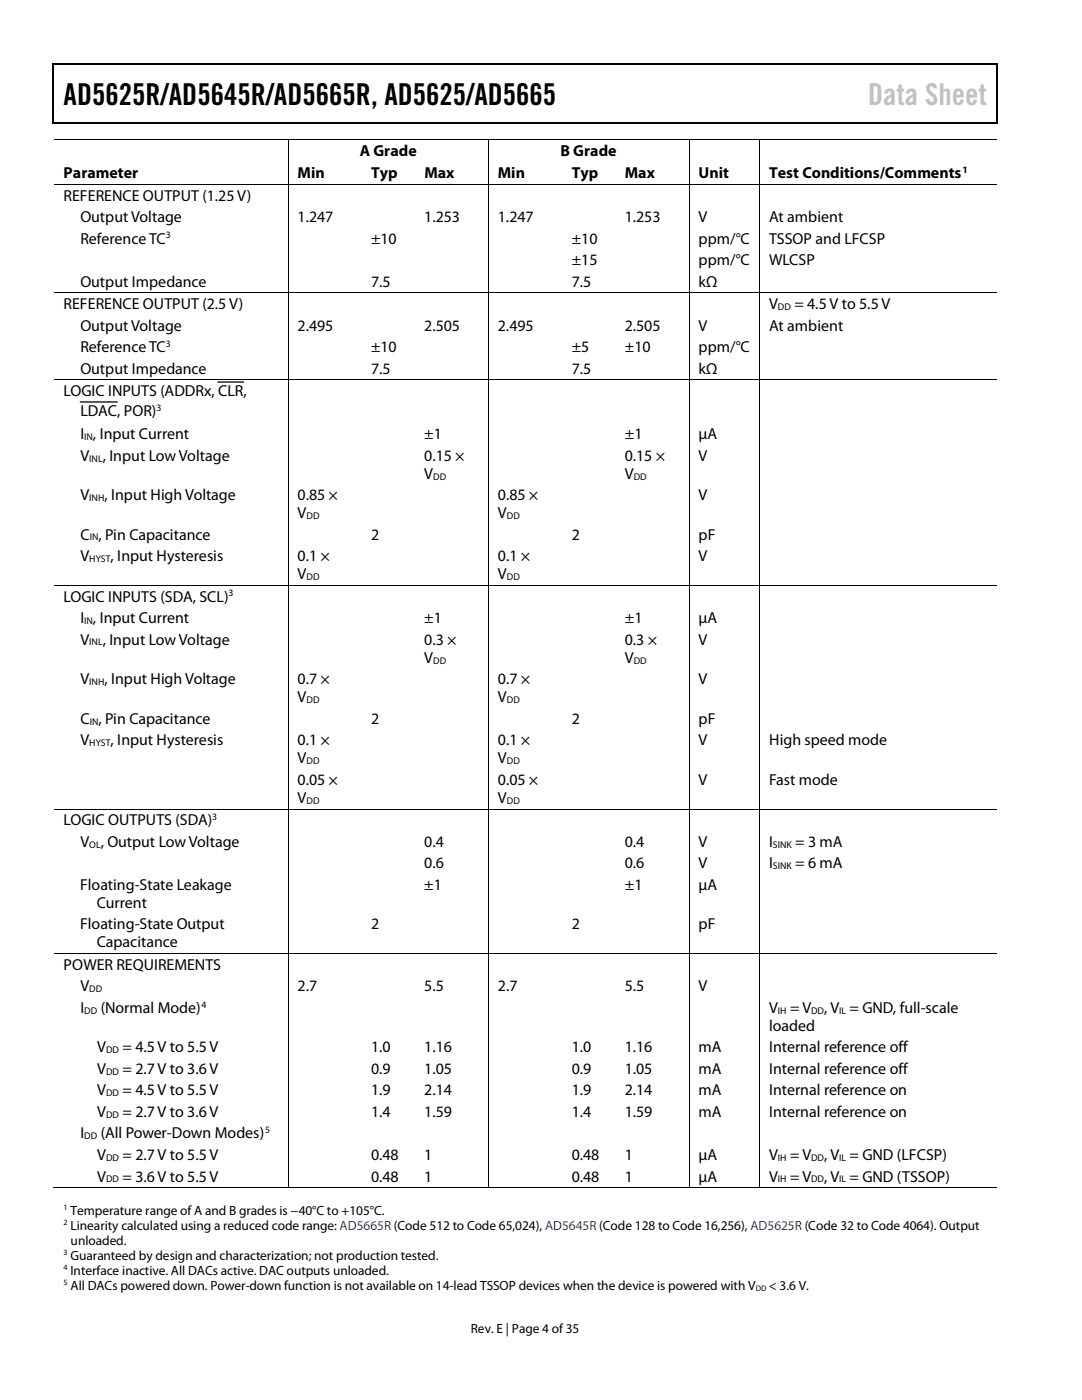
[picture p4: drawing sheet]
<svg xmlns="http://www.w3.org/2000/svg" width="216mm" height="279mm" viewBox="0 0 216 279" stroke-linecap="round" stroke-linejoin="round" font-family="sans-serif">
<defs><g id="words">
<text font-size="6" x="12.7" y="20.9">AD5625R/AD5645R/AD5665R, AD5625/AD5665</text>
<text font-size="6" fill="#c1c1c1" x="173.2" y="20.9">Data Sheet</text>
<g font-size="3.2">
<text x="12.7" y="35.6">Parameter</text>
<text x="59.4" y="35.6">Min</text>
<text x="71.8" y="31.2">A Grade</text>
<text x="74" y="35.6">Typ</text>
<text x="84.7" y="35.6">Max</text>
<text x="99.4" y="35.6">Min</text>
<text x="111.8" y="31.2">B Grade</text>
<text x="114.1" y="35.6">Typ</text>
<text x="124.7" y="35.6">Max</text>
<text x="139.4" y="35.6">Unit</text>
<text x="153.5" y="35.6">Test Conditions/Comments</text>
<text x="12.7" y="40">REFERENCE OUTPUT (1.25 V)</text>
<text x="16" y="44.3">Output Voltage</text>
<text x="59.4" y="44.3">1.247</text>
<text x="84.7" y="44.3">1.253</text>
<text x="99.4" y="44.3">1.247</text>
<text x="124.7" y="44.3">1.253</text>
<text x="139.4" y="44.3">V</text>
<text x="153.5" y="44.3">At ambient</text>
<text x="16" y="48.6">Reference TC</text>
<text x="74" y="48.6">±10</text>
<text x="114.1" y="48.6">±10</text>
<text x="114.1" y="52.9">±15</text>
<text x="139.4" y="52.9">ppm/°C</text>
<text x="139.4" y="48.6">ppm/°C</text>
<text x="153.5" y="52.9">WLCSP</text>
<text x="153.5" y="48.6">TSSOP and LFCSP</text>
<text x="16" y="57.2">Output Impedance</text>
<text x="74" y="57.2">7.5</text>
<text x="114.1" y="57.2">7.5</text>
<text x="139.4" y="57.2">kΩ</text>
<text x="12.7" y="61.7">REFERENCE OUTPUT (2.5 V)</text>
<text x="16" y="66">Output Voltage</text>
<text x="59.4" y="66">2.495</text>
<text x="84.7" y="66">2.505</text>
<text x="99.4" y="66">2.495</text>
<text x="124.7" y="66">2.505</text>
<text x="139.4" y="66">V</text>
<text x="153.5" y="66">At ambient</text>
<text x="153.5" y="61.7">V</text>
<text x="158.5" y="61.7">= 4.5 V to 5.5 V</text>
<text x="16" y="70.3">Reference TC</text>
<text x="74" y="70.3">±10</text>
<text x="114.1" y="70.3">±5</text>
<text x="124.7" y="70.3">±10</text>
<text x="139.4" y="70.3">ppm/°C</text>
<text x="16" y="74.6">Output Impedance</text>
<text x="74" y="74.6">7.5</text>
<text x="114.1" y="74.6">7.5</text>
<text x="139.4" y="74.6">kΩ</text>
<text x="12.7" y="79">LOGIC INPUTS (ADDRx, CLR,</text>
<text x="16" y="83.1">LDAC, POR)</text>
<text x="16" y="87.6">I , Input Current</text>
<text x="84.7" y="87.6">±1</text>
<text x="124.7" y="87.6">±1</text>
<text x="139.4" y="87.6">µA</text>
<text x="16" y="91.9">V</text>
<text x="20.5" y="91.9">, Input Low Voltage</text>
<text x="84.7" y="91.9">0.15 ×</text>
<text x="84.7" y="95.5">V</text>
<text x="124.7" y="91.9">0.15 ×</text>
<text x="124.7" y="95.5">V</text>
<text x="139.4" y="91.9">V</text>
<text x="16" y="99.8">V</text>
<text x="20.8" y="99.8">, Input High Voltage</text>
<text x="59.4" y="99.8">0.85 ×</text>
<text x="99.4" y="99.8">0.85 ×</text>
<text x="139.4" y="99.8">V</text>
<text x="16" y="107.7">C , Pin Capacitance</text>
<text x="59.4" y="103.4">V</text>
<text x="74" y="107.7">2</text>
<text x="99.4" y="103.4">V</text>
<text x="114.1" y="107.7">2</text>
<text x="139.4" y="107.7">pF</text>
<text x="16" y="112">V</text>
<text x="22.1" y="112">, Input Hysteresis</text>
<text x="59.4" y="112">0.1 ×</text>
<text x="99.4" y="112">0.1 ×</text>
<text x="139.4" y="112">V</text>
<text x="59.4" y="115.6">V</text>
<text x="99.4" y="115.6">V</text>
<text x="12.7" y="120.1">LOGIC INPUTS (SDA, SCL)</text>
<text x="16" y="124.4">I , Input Current</text>
<text x="84.7" y="124.4">±1</text>
<text x="124.7" y="124.4">±1</text>
<text x="139.4" y="124.4">µA</text>
<text x="16" y="128.7">V</text>
<text x="20.5" y="128.7">, Input Low Voltage</text>
<text x="84.7" y="128.7">0.3 ×</text>
<text x="124.7" y="128.6">0.3 ×</text>
<text x="139.4" y="128.6">V</text>
<text x="16" y="136.6">V</text>
<text x="20.8" y="136.6">, Input High Voltage</text>
<text x="59.4" y="136.6">0.7 ×</text>
<text x="84.7" y="132.3">V</text>
<text x="99.4" y="136.6">0.7 ×</text>
<text x="124.7" y="132.3">V</text>
<text x="139.4" y="136.6">V</text>
<text x="59.4" y="140.2">V</text>
<text x="99.4" y="140.2">V</text>
<text x="16" y="144.4">C , Pin Capacitance</text>
<text x="16" y="148.8">V</text>
<text x="22.1" y="148.8">, Input Hysteresis</text>
<text x="59.4" y="148.8">0.1 ×</text>
<text x="74" y="144.4">2</text>
<text x="99.4" y="148.8">0.1 ×</text>
<text x="114.1" y="144.4">2</text>
<text x="139.4" y="148.8">V</text>
<text x="139.4" y="144.4">pF</text>
<text x="153.5" y="148.8">High speed mode</text>
<text x="59.4" y="152.4">V</text>
<text x="99.4" y="152.4">V</text>
<text x="59.4" y="156.6">0.05 ×</text>
<text x="59.4" y="160.2">V</text>
<text x="99.4" y="156.6">0.05 ×</text>
<text x="99.4" y="160.2">V</text>
<text x="139.4" y="156.6">V</text>
<text x="153.5" y="156.6">Fast mode</text>
<text x="12.7" y="164.7">LOGIC OUTPUTS (SDA)</text>
<text x="16" y="169">V</text>
<text x="20.1" y="169">, Output Low Voltage</text>
<text x="84.7" y="173.3">0.6</text>
<text x="84.7" y="169">0.4</text>
<text x="124.7" y="169">0.4</text>
<text x="124.7" y="173.3">0.6</text>
<text x="139.4" y="169">V</text>
<text x="139.4" y="173.3">V</text>
<text x="153.5" y="169">I</text>
<text x="153.5" y="173.3">I</text>
<text x="158.7" y="169">= 3 mA</text>
<text x="158.7" y="173.3">= 6 mA</text>
<text x="16" y="177.6">Floating-State Leakage</text>
<text x="84.7" y="177.6">±1</text>
<text x="124.7" y="177.6">±1</text>
<text x="139.4" y="177.6">µA</text>
<text x="16" y="185.5">Floating-State Output</text>
<text x="19.3" y="181.2">Current</text>
<text x="74" y="185.5">2</text>
<text x="114.1" y="185.5">2</text>
<text x="139.4" y="185.5">pF</text>
<text x="19.3" y="189.1">Capacitance</text>
<text x="12.7" y="193.5">POWER REQUIREMENTS</text>
<text x="16" y="197.8">V</text>
<text x="59.4" y="197.8">2.7</text>
<text x="84.7" y="197.8">5.5</text>
<text x="99.4" y="197.8">2.7</text>
<text x="124.7" y="197.8">5.5</text>
<text x="139.4" y="197.8">V</text>
<text x="16" y="202.1">I</text>
<text x="20.1" y="202.1">(Normal Mode)</text>
<text x="153.5" y="202.1">V</text>
<text x="157.6" y="202.1">= V</text>
<text x="164.5" y="202.1">, V = GND, full-scale</text>
<text x="153.5" y="205.7">loaded</text>
<text x="19.4" y="210">V</text>
<text x="19.4" y="214.3">V</text>
<text x="24.5" y="210">= 4.5 V to 5.5 V</text>
<text x="24.5" y="214.3">= 2.7 V to 3.6 V</text>
<text x="74" y="210">1.0</text>
<text x="74" y="214.3">0.9</text>
<text x="84.7" y="210">1.16</text>
<text x="84.7" y="214.3">1.05</text>
<text x="114.1" y="210">1.0</text>
<text x="114.1" y="214.3">0.9</text>
<text x="124.7" y="210">1.16</text>
<text x="124.7" y="214.3">1.05</text>
<text x="139.4" y="210">mA</text>
<text x="139.4" y="214.3">mA</text>
<text x="153.5" y="210">Internal reference off</text>
<text x="153.5" y="214.3">Internal reference off</text>
<text x="19.4" y="218.6">V</text>
<text x="24.5" y="218.6">= 4.5 V to 5.5 V</text>
<text x="74" y="218.6">1.9</text>
<text x="84.7" y="218.6">2.14</text>
<text x="114.1" y="218.6">1.9</text>
<text x="124.7" y="218.6">2.14</text>
<text x="139.4" y="218.6">mA</text>
<text x="153.5" y="218.6">Internal reference on</text>
<text x="16" y="227.2">I</text>
<text x="19.4" y="222.9">V</text>
<text x="20.1" y="227.2">(All Power-Down Modes)</text>
<text x="24.5" y="222.9">= 2.7 V to 3.6 V</text>
<text x="74" y="222.9">1.4</text>
<text x="84.7" y="222.9">1.59</text>
<text x="114.1" y="222.9">1.4</text>
<text x="124.7" y="222.9">1.59</text>
<text x="139.4" y="222.9">mA</text>
<text x="153.5" y="222.9">Internal reference on</text>
<text x="19.4" y="231.5">V</text>
<text x="24.5" y="231.5">= 2.7 V to 5.5 V</text>
<text x="74" y="231.5">0.48</text>
<text x="84.7" y="231.5">1</text>
<text x="114.1" y="231.5">0.48</text>
<text x="124.7" y="231.5">1</text>
<text x="139.4" y="231.5">µA</text>
<text x="153.5" y="231.5">V</text>
<text x="157.6" y="231.5">= V</text>
<text x="164.5" y="231.5">, V = GND (LFCSP)</text>
<text x="19.4" y="235.8">V</text>
<text x="24.5" y="235.8">= 3.6 V to 5.5 V</text>
<text x="74" y="235.8">0.48</text>
<text x="84.7" y="235.8">1</text>
<text x="114.1" y="235.8">0.48</text>
<text x="124.7" y="235.8">1</text>
<text x="139.4" y="235.8">µA</text>
<text x="153.5" y="235.8">V</text>
<text x="157.6" y="235.8">= V</text>
<text x="164.5" y="235.8">, V = GND (TSSOP)</text>
</g>
<g font-size="2.7">
<text x="14.1" y="242.4">Temperature range ofA and B grades is −40°C to +105°C.</text>
<text x="14.1" y="245.4">Linearity calculated using a reduced code range: AD5665R (Code 512 to Code 65,024), AD5645R (Code 128 to Code 16,256), AD5625R (Code 32 to Code 4064). Output</text>
<text x="14.1" y="251.4">Guaranteed by design and characterization; not production tested.</text>
<text x="14.1" y="248.4">unloaded.</text>
<text x="14.1" y="254.4">Interface inactive. All DACs active. DAC outputs unloaded.</text>
<text x="14.1" y="257.4">All DACs powered down. Power-down function is not available on 14-lead TSSOP devices when the device is powered with V</text>
<text x="153.4" y="257.4">&lt; 3.6 V.</text>
<text x="93.9" y="266">Rev. E | Page 4 of35</text>
</g>
<g font-size="1.9">
<text x="192" y="34.5">1</text>
<text x="33.1" y="47.6">3</text>
<text x="155.2" y="61.8">DD</text>
<text x="33.1" y="69.2">3</text>
<text x="31.2" y="82">3</text>
<text x="16.8" y="87.8">IN</text>
<text x="17.8" y="92.1">INL</text>
<text x="86.4" y="95.7">DD</text>
<text x="126.4" y="95.7">DD</text>
<text x="17.8" y="100">INH</text>
<text x="17.9" y="107.9">IN</text>
<text x="61.2" y="103.6">DD</text>
<text x="101.1" y="103.6">DD</text>
<text x="17.8" y="112.2">HYST</text>
<text x="45.6" y="119">3</text>
<text x="61.2" y="115.8">DD</text>
<text x="101.1" y="115.8">DD</text>
<text x="16.8" y="124.5">IN</text>
<text x="17.8" y="128.8">INL</text>
<text x="17.8" y="136.7">INH</text>
<text x="86.4" y="132.5">DD</text>
<text x="126.4" y="132.5">DD</text>
<text x="61.2" y="140.3">DD</text>
<text x="101.1" y="140.3">DD</text>
<text x="17.8" y="148.9">HYST</text>
<text x="17.9" y="144.6">IN</text>
<text x="61.2" y="152.5">DD</text>
<text x="101.1" y="152.5">DD</text>
<text x="61.2" y="160.4">DD</text>
<text x="101.1" y="160.4">DD</text>
<text x="42.3" y="163.6">3</text>
<text x="17.8" y="169.2">OL</text>
<text x="154.2" y="169.2">SINK</text>
<text x="154.2" y="173.4">SINK</text>
<text x="17.8" y="198">DD</text>
<text x="16.8" y="202.3">DD</text>
<text x="40.2" y="201.1">4</text>
<text x="155.2" y="202.3">IH</text>
<text x="161.9" y="202.3">DD</text>
<text x="167.5" y="202.3">IL</text>
<text x="21.2" y="210.2">DD</text>
<text x="21.2" y="214.5">DD</text>
<text x="21.2" y="218.8">DD</text>
<text x="16.8" y="227.4">DD</text>
<text x="21.2" y="223.1">DD</text>
<text x="52.9" y="226.1">5</text>
<text x="21.2" y="231.6">DD</text>
<text x="155.2" y="231.6">IH</text>
<text x="161.9" y="231.6">DD</text>
<text x="167.5" y="231.6">IL</text>
<text x="21.2" y="236">DD</text>
<text x="155.2" y="236">IH</text>
<text x="161.9" y="236">DD</text>
<text x="167.5" y="236">IL</text>
</g>
<g font-size="1.6">
<text x="12.7" y="241.5">1</text>
<text x="12.7" y="244.5">2</text>
<text x="12.7" y="250.5">3</text>
<text x="12.7" y="253.5">4</text>
<text x="12.7" y="256.5">5</text>
<text x="150.8" y="257.6">DD</text>
</g>
</g></defs>
<g fill="#000">
<path d="M10.5 12.7h.3v1h-.3zM10.5 12.7h.3v.3h-.3zM133.3 12.7h.3v.3h-.3zM198.8 12.7h.2v1h-.2zM198.8 12.7h.2v.3h-.2zM10.5 24.4h.3v.2h-.3zM57.4 27.9h.2v.1h-.2zM57.4 36.7h.2v.2h-.2zM72.1 36.7h.2v.2h-.2zM82.8 36.7h.1v.2h-.1zM97.4 27.9h.2v.1h-.2zM97.4 36.7h.2v.2h-.2z"/>
<path d="M112.2 36.7h.2v.2h-.2zM122.8 36.7h.1v.2h-.1zM133.1 24.4h.2v.2h-.2zM137.4 27.9h.2v.1h-.2zM137.4 36.7h.2v.2h-.2zM151.5 27.9h.1v.1h-.1zM151.5 36.7h.1v.2h-.1zM198.8 24.4h.2v.2h-.2zM57.4 58.4h.2v.1h-.2zM72.1 58.4h.2v.1h-.2zM82.8 58.4h.1v.1h-.1zM97.4 58.4h.2v.1h-.2z"/>
<path d="M112.2 58.4h.2v.1h-.2zM122.8 58.4h.1v.1h-.1zM137.4 58.4h.2v.1h-.2zM151.5 58.4h.1v.1h-.1zM57.4 75.7h.2v.2h-.2zM72.1 75.7h.2v.2h-.2zM82.8 75.7h.1v.2h-.1zM97.4 75.7h.2v.2h-.2zM112.2 75.7h.2v.2h-.2zM122.8 75.7h.1v.2h-.1zM137.4 75.7h.2v.2h-.2zM151.5 75.7h.1v.2h-.1z"/>
<path d="M57.4 116.8h.2v.1h-.2zM72.1 116.8h.2v.1h-.2zM82.8 116.8h.1v.1h-.1zM97.4 116.8h.2v.1h-.2zM112.2 116.8h.2v.1h-.2zM122.8 116.8h.1v.1h-.1zM137.4 116.8h.2v.1h-.2zM151.5 116.8h.1v.1h-.1zM57.4 161.4h.2v.1h-.2zM72.1 161.4h.2v.1h-.2zM82.8 161.4h.1v.1h-.1zM97.4 161.4h.2v.1h-.2z"/>
<path d="M112.2 161.4h.2v.1h-.2zM122.8 161.4h.1v.1h-.1zM137.4 161.4h.2v.1h-.2zM151.5 161.4h.1v.1h-.1zM57.4 190.2h.2v.2h-.2zM72.1 190.2h.2v.2h-.2zM82.8 190.2h.1v.2h-.1zM97.4 190.2h.2v.2h-.2zM112.2 190.2h.2v.2h-.2zM122.8 190.2h.1v.2h-.1zM137.4 190.2h.2v.2h-.2zM151.5 190.2h.1v.2h-.1z"/>
<path d="M57.4 237h.2v.2h-.2zM71.9 237h.2v.2h-.2zM82.5 237h.2v.2h-.2zM97.4 237h.2v.2h-.2zM111.9 237h.2v.2h-.2zM122.5 237h.2v.2h-.2zM137.4 237h.2v.2h-.2zM151.5 237h.1v.2h-.1z"/>
</g>
<path d="M10.7 13.7v10.7M10.8 12.8h122.5M133.6 12.8h65.2M198.9 13.7v10.7M10.8 24.5h188M43.5 76.2h5.1M16 80.2h7.4" fill="none" stroke="#000" stroke-width=".25"/>
<g fill="none" stroke="#000" stroke-width=".2">
<path d="M10.8 27.9h46.6M10.8 36.8h46.6M57.5 28v8.7M57.5 36.9v21.5M57.6 27.9h39.8M57.6 36.8h14.5M72.3 36.8h10.5M82.9 36.8h14.5M97.5 28v8.7M97.5 36.9v21.5M97.6 27.9h39.8M97.6 36.8h14.6"/>
<path d="M112.4 36.8h10.4M122.9 36.8h14.5M137.5 28v8.7M137.5 36.9v21.5M137.6 27.9h13.9M137.6 36.8h13.9M151.6 28v8.7M151.6 36.9v21.5M151.6 27.9h47.2M151.6 36.8h47.2M10.8 58.5h46.6M57.5 58.5v17.2"/>
<path d="M57.6 58.5h14.5M72.3 58.5h10.5M82.9 58.5h14.5M97.5 58.5v17.2M97.6 58.5h14.6M112.4 58.5h10.4M122.9 58.5h14.5M137.5 58.5v17.2M137.6 58.5h13.9M151.6 58.5v17.2M151.6 58.5h47.2M10.8 75.8h46.6"/>
<path d="M57.5 75.9v40.9M57.6 75.8h14.5M72.3 75.8h10.5M82.9 75.8h14.5M97.5 75.9v40.9M97.6 75.8h14.6M112.4 75.8h10.4M122.9 75.8h14.5M137.5 75.9v40.9M137.6 75.8h13.9M151.6 75.9v40.9M151.6 75.8h47.2"/>
<path d="M10.8 116.8h46.6M57.5 116.9v44.5M57.6 116.8h14.5M72.3 116.8h10.5M82.9 116.8h14.5M97.5 116.9v44.5M97.6 116.8h14.6M112.4 116.8h10.4M122.9 116.8h14.5M137.5 116.9v44.5M137.6 116.8h13.9M151.6 116.9v44.5"/>
<path d="M151.6 116.8h47.2M10.8 161.5h46.6M57.5 161.5v28.7M57.6 161.5h14.5M72.3 161.5h10.5M82.9 161.5h14.5M97.5 161.5v28.7M97.6 161.5h14.6M112.4 161.5h10.4M122.9 161.5h14.5M137.5 161.5v28.7M137.6 161.5h13.9"/>
<path d="M151.6 161.5v28.7M151.6 161.5h47.2M10.8 190.3h46.6M57.5 190.4v46.6M57.6 190.3h14.5M72.3 190.3h10.5M82.9 190.3h14.5M97.5 190.4v46.6M97.6 190.3h14.6M112.4 190.3h10.4M122.9 190.3h14.5M137.5 190.4v46.6"/>
<path d="M137.6 190.3h13.9M151.6 190.4v46.6M151.6 190.3h47.2M10.5 237.1h46.9M57.6 237.1h39.8M97.6 237.1h39.8M137.6 237.1h13.9M151.6 237.1h47.2"/>
</g>
<use href="#words"/>
</svg>
